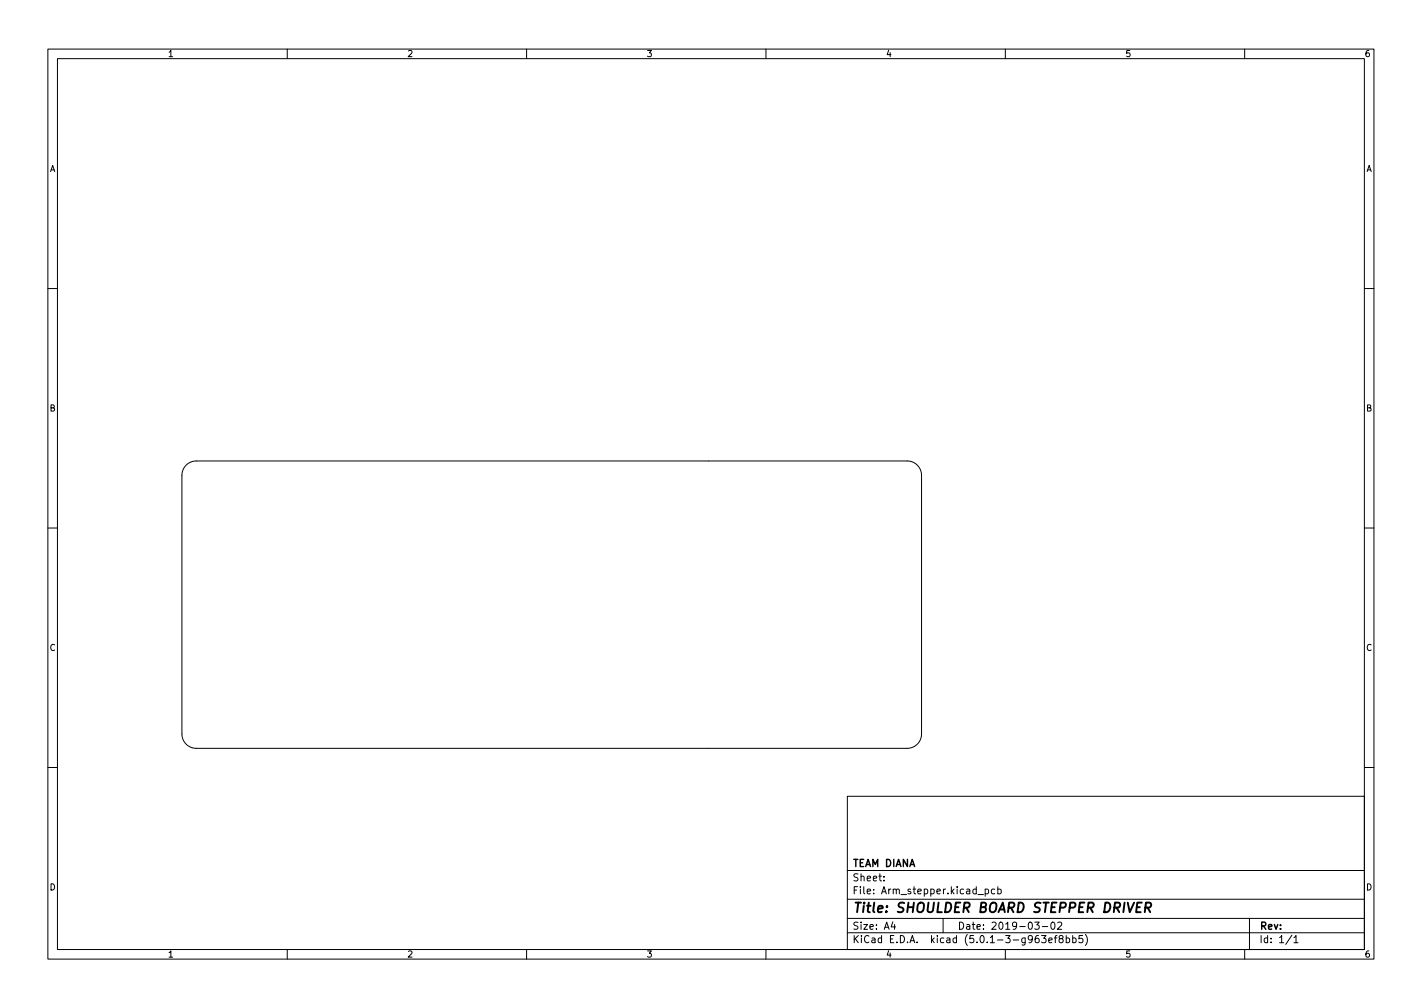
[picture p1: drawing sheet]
<svg xmlns="http://www.w3.org/2000/svg" width="297mm" height="210mm" viewBox="0 0 297 210" stroke-linecap="round" stroke-linejoin="round" font-family="sans-serif">
<defs><g id="words">
<text font-size="2.8" x="178" y="190.6">Title: SHOULDER BOARD STEPPER DRIVER</text>
<g font-size="2.1">
<text x="178" y="184">Sheet:</text>
<text x="178" y="181">TEAM DIANA</text>
<text x="178" y="186.7">File: Arm_stepper.kicad_pcb</text>
<text x="178" y="196.9">KiCad E.D.A. kicad (5.0.1-3-g963ef8bb5)</text>
<text x="178" y="194.1">Size: A4</text>
<text x="200" y="194.1">Date: 2019-03-02</text>
<text x="263" y="194.1">Rev:</text>
<text x="263" y="196.9">Id: 1/1</text>
</g>
<g font-size="1.8">
<text x="35" y="11.9">1</text>
<text x="85" y="11.9">2</text>
<text x="135" y="11.9">3</text>
<text x="185" y="11.9">4</text>
<text x="235" y="11.9">5</text>
<text x="285" y="11.9">6</text>
<text x="10.3" y="35.9">A</text>
<text x="285.3" y="35.9">A</text>
<text x="10.3" y="85.9">B</text>
<text x="285.3" y="85.9">B</text>
<text x="10.3" y="135.9">C</text>
<text x="285.3" y="135.9">C</text>
<text x="10.3" y="185.9">D</text>
<text x="285.3" y="185.9">D</text>
<text x="35" y="199.9">1</text>
<text x="85" y="199.9">2</text>
<text x="135" y="199.9">3</text>
<text x="185" y="199.9">4</text>
<text x="235" y="199.9">5</text>
<text x="285" y="199.9">6</text>
</g>
</g></defs>
<g fill="none" stroke="#000" stroke-width=".21">
<path d="M10 10.2h277v190.1h-277zM12 12.2h273v186.1h-273zM60 10.2v2M110 10.2v2M160 10.2v2M210 10.2v2M260 10.2v2M10 60.2h2M285 60.2h2M38.9 97.1a3 3 0 0 1 2.1-.9h148.5a3 3 0 0 1 3 3v54a3 3 0 0 1-3 3h-148.5a3 3 0 0 1-3-3v-54a3 3 0 0 1 .9-2.1zM10 110.2h2M285 110.2h2"/>
<path d="M10 160.2h2M177 166.3h108v32h-108zM285 160.2h2M60 198.3v2M110 198.3v2M160 198.3v2M177 194.8h108M177 191.8h108M177 187.8h108M177 181.8h108M184.6 183.8v.1M184.6 183v.1"/>
<path d="M186.5 192.5l-.4 1h1M186.9 193v1M197 191.8v3M204.3 186.8h1.1M205.8 185.7l.4-.1 .3 .3-.1 .7h-.6M205.8 185.6v1.5M207.8 185.7l-.4-.1-.3 .3 .1 .7h.6M208.4 185.7l.5-.1 .2 .3-.1 .7h-.6M208.4 185.1v1.5M210 198.3v2M216.1 192.5h1l-.5 .6 .4 .1v.7l-.2 .1-.7-.1M217.6 195.3h.9l-.5 .6 .4 .1v.7l-.2 .1-.6-.1"/>
<path d="M217.7 193.5h1.2M219.1 196.3l.7-.1-.1-.3-.4-.1-.2 .2v.8h.6M219.6 192.7l.3-.2a.8 .8 0 0 1 .5 .8 .8 .8 0 0 1-.5 .7l-.3-.1-.1-.4zM220.2 195.8h.6M220.8 195.3l-.4 .2v1.3M220.9 192.7l.6-.2 .3 .5-.9 1h.9M221.5 196l-.3-.3 .1-.2 .2-.2 .4 .1 .2 .2-.1 .2-.6 .2-.2 .3 .1 .4 .2 .1h.3l.3-.3v-.2l-.3-.3M222.7 195.9l.4-.1 .3 .3-.1 .7h-.6M222.7 195.3v1.5M224.1 195.9l.4-.1 .3 .3-.2 .7h-.5M224.1 195.3v1.5M226.1 195.3h-.7v.7l.2-.1 .5 .1 .1 .2-.1 .5-.2 .1-.5-.1"/>
<path d="M226.7 195.1a1.72 1.72 0 0 1 0 2.3M260 198.3v2M261 191.8v6.5M269.9 195.3l-1.3 1.9M270.3 195.8l.4-.5v1.5M270.3 196.8h.8"/>
</g>
<path d="M238.5 188.5h-.9l-.3 2h1M239.3 189.5h.7l.3-.2a.51 .51 0 0 0-.2-.8h-.7l-.3 2M239.7 189.5l.6 1" fill="none" stroke="#000" stroke-width=".4"/>
<use href="#words"/>
</svg>
